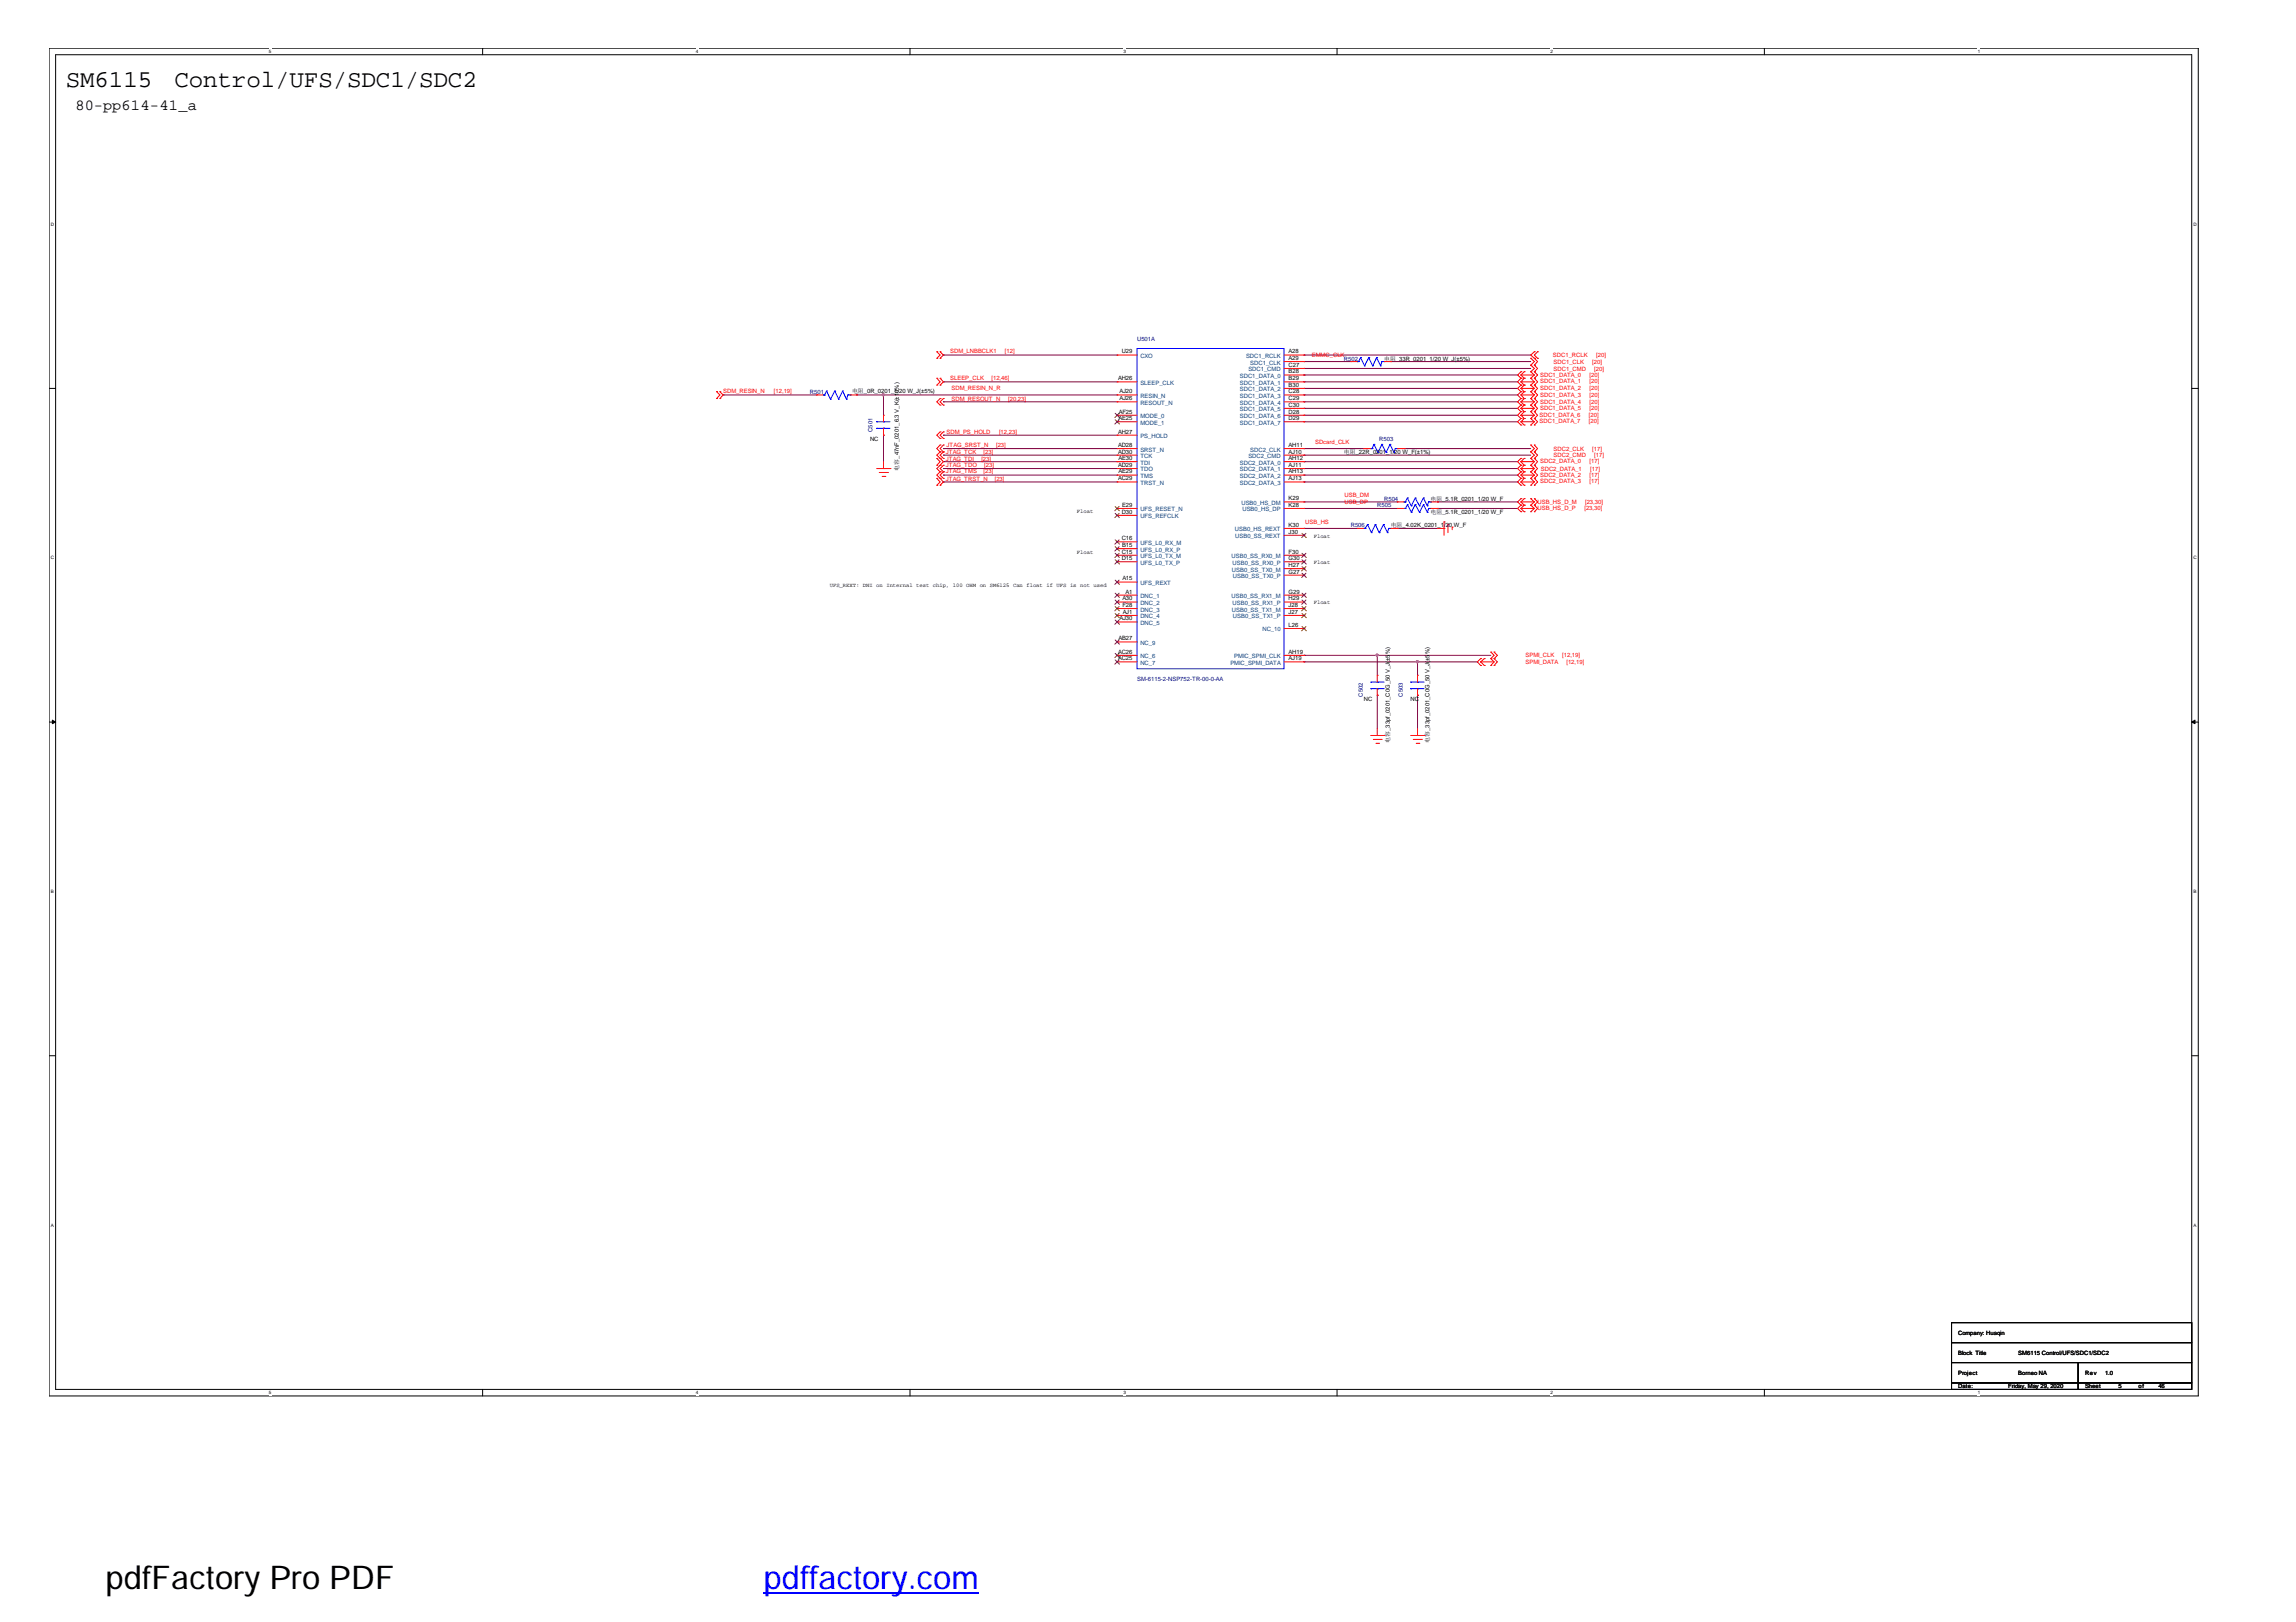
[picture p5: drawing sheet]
<svg xmlns="http://www.w3.org/2000/svg" width="297mm" height="210mm" viewBox="0 0 297 210" stroke-linecap="round" stroke-linejoin="round" font-family="sans-serif">
<defs><g id="words">
<text font-size="4.2" x="13.6" y="205.6">pdfFactory Pro PDF</text>
<text font-size="4.2" fill="#00f" x="98.8" y="205.6">pdffactory.com</text>
<g font-size="3.1">
<text x="8.5" y="11.3">SM6115</text>
<text x="22.6" y="11.3">Control/UFS/SDC1/SDC2</text>
</g>
<text font-size="2" x="9.8" y="14.3">80-pp614-41_a</text>
<g font-size=".8" fill="#f00">
<text x="122.9" y="45.6">SDM_LNBBCLK1</text>
<text x="130" y="45.6">[12]</text>
<text x="169.7" y="46.2">EMMC_CLK</text>
<text x="200.9" y="46.2">SDC1_RCLK</text>
<text x="201" y="47.1">SDC1_CLK</text>
<text x="201" y="48">SDC1_CMD</text>
<text x="206" y="47.1">[20]</text>
<text x="206.2" y="48">[20]</text>
<text x="206.5" y="46.2">[20]</text>
<text x="93.6" y="50.8">SDM_RESIN_N</text>
<text x="100.1" y="50.8">[12,19]</text>
<text x="122.9" y="49.2">SLEEP_CLK</text>
<text x="123.1" y="50.5">SDM_RESIN_N_R</text>
<text x="123.1" y="51.8">SDM_RESOUT_N</text>
<text x="128.3" y="49.2">[12,46]</text>
<text x="130.4" y="51.8">[20,23]</text>
<text x="199.2" y="53.9">SDC1_DATA_6</text>
<text x="199.3" y="48.7">SDC1_DATA_0</text>
<text x="199.3" y="49.6">SDC1_DATA_1</text>
<text x="199.3" y="50.5">SDC1_DATA_2</text>
<text x="199.3" y="51.3">SDC1_DATA_3</text>
<text x="199.3" y="52.3">SDC1_DATA_4</text>
<text x="199.3" y="53.1">SDC1_DATA_5</text>
<text x="205.6" y="53.9">[20]</text>
<text x="205.7" y="48.7">[20]</text>
<text x="205.7" y="49.6">[20]</text>
<text x="205.7" y="50.5">[20]</text>
<text x="205.7" y="51.3">[20]</text>
<text x="205.7" y="52.3">[20]</text>
<text x="205.7" y="53.1">[20]</text>
<text x="122.4" y="58.7">JTAG_TCK</text>
<text x="122.4" y="59.6">JTAG_TDI</text>
<text x="122.5" y="56.1">SDM_PS_HOLD</text>
<text x="122.5" y="57.8">JTAG_SRST_N</text>
<text x="127" y="59.6">[23]</text>
<text x="127.3" y="58.7">[23]</text>
<text x="128.9" y="57.8">[23]</text>
<text x="129.2" y="56.1">[12,23]</text>
<text x="170.1" y="57.5">SDcard_CLK</text>
<text x="199.2" y="54.8">SDC1_DATA_7</text>
<text x="199.3" y="60">SDC2_DATA_0</text>
<text x="201" y="58.3">SDC2_CLK</text>
<text x="201" y="59.2">SDC2_CMD</text>
<text x="205.6" y="54.8">[20]</text>
<text x="205.7" y="60">[17]</text>
<text x="206" y="58.3">[17]</text>
<text x="206.2" y="59.2">[17]</text>
<text x="122.4" y="60.4">JTAG_TDO</text>
<text x="122.4" y="61.3">JTAG_TMS</text>
<text x="122.4" y="62.2">JTAG_TRST_N</text>
<text x="127.3" y="61.3">[23]</text>
<text x="127.3" y="60.4">[23]</text>
<text x="128.7" y="62.2">[23]</text>
<text x="173.9" y="64.4">USB_DM</text>
<text x="173.9" y="65.2">USB_DP</text>
<text x="198.9" y="65.2">USB_HS_D_M</text>
<text x="199.3" y="61.8">SDC2_DATA_2</text>
<text x="199.3" y="62.5">SDC2_DATA_3</text>
<text x="199.3" y="60.9">SDC2_DATA_1</text>
<text x="205.1" y="65.2">[23,30]</text>
<text x="205.7" y="61.8">[17]</text>
<text x="205.7" y="62.5">[17]</text>
<text x="205.7" y="60.9">[17]</text>
<text x="168.9" y="67.8">USB_HS</text>
<text x="198.9" y="66">USB_HS_D_P</text>
<text x="205" y="66">[23,30]</text>
<text x="197.4" y="85">SPMI_CLK</text>
<text x="197.4" y="86">SPMI_DATA</text>
<text x="202.1" y="85">[12,19]</text>
<text x="202.6" y="86">[12,19]</text>
</g>
<g font-size=".8">
<text x="145.1" y="45.7">U29</text>
<text x="166.7" y="45.7">A28</text>
<text x="166.7" y="46.6">A29</text>
<text x="166.7" y="47.5">C27</text>
<text x="179.1" y="46.7">电阻_33R_0201_1/20 W_J(±5%)</text>
<text x="110.2" y="50.8">电阻_0R_0201_1/20 W_J(±5%)</text>
<text x="144.7" y="49.2">AH26</text>
<text x="144.7" y="53.5">AF25</text>
<text x="144.8" y="50.9">AJ20</text>
<text x="144.8" y="51.8">AJ26</text>
<text x="166.7" y="48.3">B28</text>
<text x="166.7" y="49.2">B29</text>
<text x="166.7" y="50.1">B30</text>
<text x="166.7" y="50.9">C28</text>
<text x="166.7" y="51.8">C29</text>
<text x="166.7" y="52.6">C30</text>
<text x="166.7" y="53.5">D28</text>
<text x="112.6" y="57">NC</text>
<text x="144.7" y="56.1">AH27</text>
<text x="144.7" y="57.8">AD28</text>
<text x="144.7" y="58.7">AD30</text>
<text x="144.7" y="54.4">AE25</text>
<text x="144.7" y="59.5">AE30</text>
<text x="166.7" y="57.8">AH11</text>
<text x="166.7" y="58.7">AJ10</text>
<text x="166.7" y="59.5">AH12</text>
<text x="166.7" y="54.4">D29</text>
<text x="173.9" y="58.8">电阻_22R_0201_1/20 W_F(±1%)</text>
<text x="116.3" y="60.9" transform="rotate(-90 116.3 60.9)">电容_47nF_0201_6.3 V_K(±10%)</text>
<text x="144.7" y="60.4">AD29</text>
<text x="144.7" y="62.2">AC29</text>
<text x="144.7" y="61.3">AE29</text>
<text x="145.2" y="65.6">E29</text>
<text x="166.7" y="64.7">K29</text>
<text x="166.7" y="60.4">AJ11</text>
<text x="166.7" y="61.3">AH13</text>
<text x="166.7" y="62.2">AJ13</text>
<text x="166.7" y="65.6">K28</text>
<text x="185.1" y="64.8">电阻_5.1R_0201_1/20 W_F</text>
<text x="145.1" y="66.5">D30</text>
<text x="145.1" y="69.9">C16</text>
<text x="145.1" y="71.6">C15</text>
<text x="145.2" y="70.8">B15</text>
<text x="166.7" y="71.6">F30</text>
<text x="166.7" y="68.2">K30</text>
<text x="166.7" y="69.1">J30</text>
<text x="179.9" y="68.3">电阻_4.02K_0201_1/20 W_F</text>
<text x="185.1" y="66.5">电阻_5.1R_0201_1/20 W_F</text>
<text x="145.1" y="72.5">D15</text>
<text x="145.2" y="75.1">A15</text>
<text x="145.2" y="77.7">A30</text>
<text x="145.6" y="76.8">A1</text>
<text x="166.7" y="76.8">G29</text>
<text x="166.7" y="77.7">H29</text>
<text x="166.7" y="72.5">G30</text>
<text x="166.7" y="73.4">H27</text>
<text x="166.7" y="74.2">G27</text>
<text x="144.7" y="82.9">AB27</text>
<text x="144.8" y="80.3">AJ30</text>
<text x="145.2" y="78.5">F28</text>
<text x="145.2" y="79.4">AJ1</text>
<text x="166.7" y="81.1">L26</text>
<text x="166.7" y="78.5">J28</text>
<text x="166.7" y="79.4">J27</text>
<text x="144.7" y="84.6">AC26</text>
<text x="144.7" y="85.4">AC25</text>
<text x="166.7" y="85.4">AJ19</text>
<text x="166.7" y="84.6">AH19</text>
<text x="179.8" y="85.5" transform="rotate(-90 179.8 85.5)">±5%)</text>
<text x="185" y="85.5" transform="rotate(-90 185 85.5)">±5%)</text>
<text x="176.4" y="90.7">NC</text>
<text x="182.5" y="90.7">NC</text>
<text x="179.8" y="96.1" transform="rotate(-90 179.8 96.1)">电容_33pf_0201_C0G_50 V_J(</text>
<text x="185" y="96.1" transform="rotate(-90 185 96.1)">电容_33pf_0201_C0G_50 V_J(</text>
<text x="253.3" y="172.7">Company: Huaqin</text>
<text x="253.3" y="175.4">Block Title</text>
<text x="253.3" y="177.9">Project</text>
<text x="253.3" y="179.7">Date:</text>
<text x="259.8" y="179.7">Friday, May 29, 2020</text>
<text x="261.1" y="177.9">Borneo NA</text>
<text x="261.1" y="175.4">SM6115 Control/UFS/SDC1/SDC2</text>
<text x="269.7" y="177.9">Rev</text>
<text x="269.7" y="179.7">Sheet</text>
<text x="272.3" y="177.9">1.0</text>
<text x="274.1" y="179.7">5</text>
<text x="276.6" y="179.7">of</text>
<text x="279.2" y="179.7">46</text>
</g>
<g font-size=".8" fill="#000080">
<text x="147.1" y="44.1">U501A</text>
<text x="173.9" y="46.7">R502</text>
<text x="104.8" y="51">R501</text>
<text x="112.9" y="55.9" transform="rotate(-90 112.9 55.9)">C501</text>
<text x="178.4" y="57">R503</text>
<text x="178.2" y="65.7">R505</text>
<text x="179.1" y="64.8">R504</text>
<text x="174.8" y="68.3">R506</text>
<text x="147.1" y="88.1">SM-6115-2-NSP752-TR-00-0-AA</text>
<text x="176.3" y="90.1" transform="rotate(-90 176.3 90.1)">C502</text>
<text x="181.5" y="90.1" transform="rotate(-90 181.5 90.1)">C503</text>
</g>
<g font-size=".8" fill="#004080">
<text x="147.5" y="46.3">CXO</text>
<text x="161.2" y="46.3">SDC1_RCLK</text>
<text x="161.8" y="47.2">SDC1_CLK</text>
<text x="147.5" y="49.8">SLEEP_CLK</text>
<text x="147.5" y="51.5">RESIN_N</text>
<text x="147.5" y="52.4">RESOUT_N</text>
<text x="160.4" y="48.9">SDC1_DATA_0</text>
<text x="160.4" y="49.8">SDC1_DATA_1</text>
<text x="160.4" y="50.6">SDC1_DATA_2</text>
<text x="160.4" y="51.5">SDC1_DATA_3</text>
<text x="160.4" y="52.4">SDC1_DATA_4</text>
<text x="160.4" y="53.2">SDC1_DATA_5</text>
<text x="161.5" y="48.1">SDC1_CMD</text>
<text x="147.5" y="54.1">MODE_0</text>
<text x="147.5" y="55">MODE_1</text>
<text x="147.5" y="56.7">PS_HOLD</text>
<text x="147.5" y="58.4">SRST_N</text>
<text x="147.5" y="59.3">TCK</text>
<text x="160.4" y="54.1">SDC1_DATA_6</text>
<text x="160.4" y="55">SDC1_DATA_7</text>
<text x="161.5" y="59.3">SDC2_CMD</text>
<text x="161.8" y="58.4">SDC2_CLK</text>
<text x="147.5" y="60.1">TDI</text>
<text x="147.5" y="61">TDO</text>
<text x="147.5" y="61.9">TMS</text>
<text x="147.5" y="62.8">TRST_N</text>
<text x="160.4" y="60.1">SDC2_DATA_0</text>
<text x="160.4" y="61">SDC2_DATA_1</text>
<text x="160.4" y="61.9">SDC2_DATA_2</text>
<text x="160.4" y="62.8">SDC2_DATA_3</text>
<text x="160.6" y="65.3">USB0_HS_DM</text>
<text x="147.5" y="66.2">UFS_RESET_N</text>
<text x="147.5" y="67.1">UFS_REFCLK</text>
<text x="147.5" y="70.5">UFS_L0_RX_M</text>
<text x="147.5" y="71.4">UFS_L0_RX_P</text>
<text x="159.8" y="68.8">USB0_HS_REXT</text>
<text x="159.8" y="69.7">USB0_SS_REXT</text>
<text x="160.7" y="66.2">USB0_HS_DP</text>
<text x="147.5" y="75.7">UFS_REXT</text>
<text x="147.5" y="77.4">DNC_1</text>
<text x="147.5" y="72.2">UFS_L0_TX_M</text>
<text x="147.5" y="73.1">UFS_L0_TX_P</text>
<text x="159.3" y="77.4">USB0_SS_RX1_M</text>
<text x="159.3" y="72.2">USB0_SS_RX0_M</text>
<text x="159.4" y="74">USB0_SS_TX0_M</text>
<text x="159.5" y="73.1">USB0_SS_RX0_P</text>
<text x="159.5" y="74.8">USB0_SS_TX0_P</text>
<text x="147.5" y="83.5">NC_9</text>
<text x="147.5" y="78.3">DNC_2</text>
<text x="147.5" y="79.1">DNC_3</text>
<text x="147.5" y="80">DNC_4</text>
<text x="147.5" y="80.9">DNC_5</text>
<text x="159.4" y="79.1">USB0_SS_TX1_M</text>
<text x="159.5" y="78.3">USB0_SS_RX1_P</text>
<text x="159.5" y="80">USB0_SS_TX1_P</text>
<text x="163.3" y="81.7">NC_10</text>
<text x="147.5" y="85.2">NC_6</text>
<text x="147.5" y="86">NC_7</text>
<text x="159.2" y="86">PMIC_SPMI_DATA</text>
<text x="159.7" y="85.2">PMIC_SPMI_CLK</text>
</g>
<g font-size=".7">
<text x="139.3" y="71.6">Float</text>
<text x="139.3" y="66.4">Float</text>
<text x="170" y="69.6">Float</text>
<text x="107.4" y="76">UFS_REXT: DNI on Internal test chip, 100 OHM on SM6125 Can float if UFS is not used</text>
<text x="170" y="73">Float</text>
<text x="170" y="78.2">Float</text>
</g>
<g font-size=".6">
<text x="34.8" y="6.9">5</text>
<text x="90" y="6.9">4</text>
<text x="145.3" y="6.9">3</text>
<text x="200.6" y="6.9">2</text>
<text x="255.9" y="6.9">1</text>
<text x="6.6" y="29.2">D</text>
<text x="283.8" y="29.2">D</text>
<text x="6.6" y="72.4">C</text>
<text x="283.8" y="72.4">C</text>
<text x="6.6" y="115.6">B</text>
<text x="283.8" y="115.6">B</text>
<text x="6.6" y="158.8">A</text>
<text x="283.8" y="158.8">A</text>
<text x="34.8" y="180.4">5</text>
<text x="90" y="180.4">4</text>
<text x="145.3" y="180.4">3</text>
<text x="200.6" y="180.4">2</text>
<text x="255.9" y="180.4">1</text>
</g>
</g></defs>
<path d="M6.3 6.2h278.1v174.5h-278.1zM7.2 7.1h276.3v172.7h-276.3z" fill="none" stroke="#000" stroke-width=".13"/>
<g fill="#fff">
<path d="M34.8 6.3h.3v.7h-.3z"/>
<path d="M34.8 179.9h.3v.7h-.3z"/>
</g>
<path d="M62.4 6.2v.9M62.4 179.8v.9" fill="none" stroke="#000" stroke-width=".13"/>
<g fill="#fff">
<path d="M90 6.3h.3v.7h-.3z"/>
<path d="M90 179.9h.3v.7h-.3z"/>
</g>
<path d="M117.7 6.2v.9M117.7 179.8v.9" fill="none" stroke="#000" stroke-width=".13"/>
<g fill="#fff">
<path d="M145.3 6.3h.3v.7h-.3z"/>
<path d="M145.3 179.9h.3v.7h-.3z"/>
</g>
<path d="M173 6.2v.9M173 179.8v.9" fill="none" stroke="#000" stroke-width=".13"/>
<g fill="#fff">
<path d="M200.6 6.3h.3v.7h-.3z"/>
<path d="M200.6 179.9h.3v.7h-.3z"/>
</g>
<path d="M228.3 6.2v.9M228.3 179.8v.9" fill="none" stroke="#000" stroke-width=".13"/>
<g fill="#fff">
<path d="M255.9 6.3h.3v.7h-.3z"/>
<path d="M255.9 179.9h.3v.7h-.3z"/>
<path d="M6.6 28.7h.3v.7h-.3z"/>
<path d="M283.8 28.7h.3v.7h-.3z"/>
<path d="M6.6 71.9h.3v.6h-.3z"/>
<path d="M283.8 71.9h.3v.6h-.3z"/>
</g>
<path d="M6.3 50.3h.9M283.5 50.3h.9" fill="none" stroke="#000" stroke-width=".13"/>
<g fill="#fff">
<path d="M6.6 115h.3v.7h-.3z"/>
<path d="M283.8 115h.3v.7h-.3z"/>
</g>
<path d="M6.3 93.4h.9M283.5 93.4h.9" fill="none" stroke="#000" stroke-width=".13"/>
<g fill="#000" stroke="#000" stroke-width=".13">
<path d="M6.8 93.2l.4 .2-.4 .3z" fill-rule="evenodd"/>
<path d="M283.5 93.4l.5-.2v.5z" fill-rule="evenodd"/>
</g>
<g fill="#fff">
<path d="M6.6 158.2h.3v.7h-.3z"/>
<path d="M283.8 158.2h.3v.7h-.3z"/>
</g>
<path d="M6.3 136.6h.9M283.5 136.6h.9M252.5 171.2h31v2.6h-31zM252.5 173.8h31v2.5h-31zM252.5 176.3h16.4v2.7h-16.4zM252.5 179h16.4v.8h-16.4zM268.9 179h14.6v.8h-14.6zM268.9 176.3h14.6v2.7h-14.6z" fill="none" stroke="#000" stroke-width=".13"/>
<g fill="none" stroke="#800040" stroke-width=".13">
<path d="M93.6 51.1h.1M93.6 51.1h12.1M110.8 51.1h.1M110.8 51.1h33.7M114.3 51.1h.1M114.3 56.3h.1M114.3 51.1v2.6M114.3 56.3v3.4M122 45.9h.1M122 49.4h.1M122 52h.1M122 56.3h.1"/>
<path d="M122 58.1h.1M122 58.9h.1M122 59.7h.1M122 45.9h22.5M122 49.4h22.5M122 52h22.5M122 58.1h22.5M122 58.9h22.5M122 59.7h22.5M122 56.3h22.5M168.7 58.1h.1M168.7 58.9h.1"/>
<path d="M168.7 59.7h.1M168.7 45.9h.1M168.7 46.8h.1M168.7 47.7h.1M168.7 48.5h.1M168.7 49.4h.1M168.7 50.3h.1M168.7 51.1h.1M168.7 52h.1M168.7 52.8h.1M168.7 53.7h.1M168.7 54.6h.1"/>
<path d="M168.7 45.9h29.3M168.7 49.4h27.6M168.7 51.1h27.6M168.7 52h27.6M168.7 58.1h7.7M168.7 58.9h29.3M168.7 59.7h27.6M168.7 46.8h6.1M168.7 47.7h29.3M168.7 48.5h27.6M168.7 50.3h27.6M168.7 52.8h27.6"/>
<path d="M168.7 53.7h27.6M168.7 54.6h27.6M179.9 46.8h.1M179.9 46.8h18.1M181.7 58.1h.1M181.7 58.1h16.3M122 60.6h.1M122 61.5h.1M122 62.4h.1M122 60.6h22.5M122 61.5h22.5M122 62.4h22.5"/>
<path d="M168.7 60.6h.1M168.7 61.5h.1M168.7 62.4h.1M168.7 65h.1M168.7 65.8h.1M168.7 68.4h.1M168.7 60.6h27.6M168.7 61.5h27.6M168.7 62.4h27.6M168.7 65h12.1M168.7 65.8h12.1M168.7 68.4h6.9"/>
<path d="M180.8 68.4h.1M180.8 68.4h5.2M186 65h.1M186 65.8h.1M186 65h10.3M186 65.8h10.3M168.7 84.8h.1M168.7 85.7h.1M168.7 84.8h24.2M168.7 85.7h22.4M178.2 84.8h.1M178.2 90h.1"/>
<path d="M178.2 84.8v2.6M178.2 90v4.3M183.4 85.7h.1M183.4 90h.1M183.4 85.7v1.7M183.4 90v4.3"/>
</g>
<g fill="#f0f" stroke="#f0f" stroke-width=".13">
<path d="M114.2 51h.2v.2h-.2z" fill-rule="evenodd"/>
<path d="M178 84.7h.3v.2h-.3z" fill-rule="evenodd"/>
<path d="M183.3 85.5h.2v.2h-.2z" fill-rule="evenodd"/>
<path d="M114.2 51h.2v.2h-.2z" fill-rule="evenodd"/>
<path d="M178 84.7h.3v.2h-.3z" fill-rule="evenodd"/>
<path d="M183.3 85.5h.2v.2h-.2z" fill-rule="evenodd"/>
</g>
<g fill="none" stroke="#f00" stroke-width=".13">
<path d="M92.7 51.6h.1M92.7 50.7h.1M92.7 50.7l.4 .4-.4 .5M93.1 50.7h.1M93.1 51.6h.1M93.1 50.7l.5 .4-.5 .5M105.7 51.1h.1M105.7 51.1h.8M110 51.1h.8M110.8 51.1h.1M114.3 53.7h.1M114.3 56.3h.1"/>
<path d="M114.3 53.7v.9M114.3 55.4v.9M114.3 59.7v.9M121.2 46.4h.1M121.2 45.5h.1M121.2 49.8h.1M121.2 49h.1M121.2 59.3h.1M121.2 45.5l.4 .4-.4 .5M121.2 49l.4 .4-.4 .4M121.2 59.3l.4 .4-.4 .5M121.6 45.5h.1"/>
<path d="M121.6 46.4h.1M121.6 49h.1M121.6 49.8h.1M121.6 51.6h.1M121.6 52.4h.1M121.6 55.9h.1M121.6 56.7h.1M121.6 57.6h.1M121.6 58.5h.1M121.6 59.3h.1M121.6 45.5l.4 .4-.4 .5M121.6 49l.4 .4-.4 .4"/>
<path d="M121.6 51.6l-.4 .4 .4 .4M121.6 55.9l-.4 .4 .4 .4M121.6 57.6l-.4 .5 .4 .4M121.6 58.5l-.4 .4 .8 .8-.4 .5M122 51.6h.1M122 52.4h.1M122 55.9h.1M122 56.7h.1M122 57.6h.1M122 58.5h.1M122 59.3h.1M122 51.6l-.4 .4 .4 .4"/>
<path d="M122 55.9l-.4 .4 .4 .4M122 57.6l-.4 .5 .4 .4M122 58.5l-.4 .4 .4 .4M144.5 45.9h.1M144.5 49.4h.1M144.5 51.1h.1M144.5 52h.1M144.5 53.7h.1M144.5 54.6h.1M144.5 56.3h.1M144.5 58.1h.1M144.5 58.9h.1"/>
<path d="M144.5 59.7h.1M144.5 59.7h2.6M144.5 49.4h2.6M144.5 51.1h2.6M144.5 52h2.6M144.5 53.7h2.6M144.5 54.6h2.6M144.5 45.9h2.6M144.5 56.3h2.6M144.5 58.1h2.6M144.5 58.9h2.6M166.1 59.7h2.6"/>
<path d="M166.1 48.5h2.6M166.1 49.4h2.6M166.1 50.3h2.6M166.1 51.1h2.6M166.1 52h2.6M166.1 52.8h2.6M166.1 53.7h2.6M166.1 54.6h2.6M166.1 46.8h2.6M166.1 45.9h2.6M166.1 58.1h2.6M166.1 58.9h2.6"/>
<path d="M166.1 47.7h2.6M168.7 58.1h.1M168.7 58.9h.1M168.7 59.7h.1M168.7 45.9h.1M168.7 46.8h.1M168.7 47.7h.1M168.7 48.5h.1M168.7 49.4h.1M168.7 50.3h.1M168.7 51.1h.1M168.7 52h.1"/>
<path d="M168.7 52.8h.1M168.7 53.7h.1M168.7 54.6h.1M174.8 46.8h.1M174.8 46.8h.8M176.4 58.1h.1M176.4 58.1h.9M179.1 46.8h.8M179.9 46.8h.1M180.8 58.1h.9M181.7 58.1h.1M196.8 59.3h.1"/>
<path d="M196.8 59.7h.1M196.8 49h.1M196.8 48.1h.1M196.8 48.5h.1M196.8 49.8h.1M196.8 49.4h.1M196.8 50.7h.1M196.8 50.3h.1M196.8 51.6h.1M196.8 51.1h.1M196.8 52.4h.1M196.8 52h.1"/>
<path d="M196.8 53.3h.1M196.8 52.8h.1M196.8 54.2h.1M196.8 53.7h.1M196.8 55h.1M196.8 54.6h.1M196.8 59.3l-.5 .4 .5 .5M196.8 59.7l.4 .5M196.8 59.7h1.7M196.8 50.7l-.5 .4 .5 .5M196.8 48.1l-.5 .4 .5 .5M196.8 48.5l.4 .5"/>
<path d="M196.8 48.5h1.7M196.8 51.6l-.5 .4 .5 .4M196.8 49l-.5 .4 .5 .4M196.8 49.4l.4 .4M196.8 49.4h1.7M196.8 52.4l-.5 .4 .5 .5M196.8 49.8l-.5 .5 .5 .4M196.8 50.3l.4 .4M196.8 50.3h1.7M196.8 51.1l.4 .5M196.8 51.1h1.7M196.8 54.2l-.5 .4 .5 .4"/>
<path d="M196.8 52l.4 .4M196.8 52h1.7M196.8 52.8l.4 .5M196.8 52.8h1.7M196.8 53.3l-.5 .4 .5 .5M196.8 53.7l.4 .5M196.8 53.7h1.7M196.8 54.6l.4 .4M196.8 54.6h1.7M197.2 59.3h.1M197.2 48.1h.1M197.2 49h.1"/>
<path d="M197.2 49.8h.1M197.2 50.7h.1M197.2 51.6h.1M197.2 52.4h.1M197.2 53.3h.1M197.2 54.2h.1M197.2 55h.1M197.2 59.3l-.4 .4M197.2 48.1l-.4 .4M197.2 49l-.4 .4M197.2 49.8l-.4 .5M197.2 52.4l-.4 .4"/>
<path d="M197.2 50.7l-.4 .4M197.2 51.6l-.4 .4M197.2 53.3l-.4 .4M197.2 54.2l-.4 .4M198 57.6h.1M198 58.5h.1M198 59.3h.1M198 48.1h.1M198 49h.1M198 49.8h.1M198 50.7h.1M198 51.6h.1"/>
<path d="M198 52.4h.1M198 53.3h.1M198 54.2h.1M198 55h.1M198 46.4h.1M198 47.3h.1M198 57.6l.5 .5-.5 .4M198 59.3l.5 .4M198 48.1l.5 .4M198 46.4l.5 .4-.5 .5M198 49l.5 .4M198 49.8l.5 .5"/>
<path d="M198 50.7l.5 .4M198 51.6l.5 .4M198 53.3l.5 .4M198 52.4l.5 .4M198 54.2l.5 .4M198 47.3l.5 .4-.5 .4M198 58.5l.5 .4-.5 .4M198.5 57.6h.1M198.5 58.5h.1M198.5 59.3h.1M198.5 45.5h.1M198.5 46.4h.1"/>
<path d="M198.5 48.1h.1M198.5 49h.1M198.5 49.8h.1M198.5 50.7h.1M198.5 51.6h.1M198.5 52.4h.1M198.5 53.3h.1M198.5 54.2h.1M198.5 55h.1M198.5 47.3h.1M198.5 57.6l.4 .5-.4 .4M198.5 59.3l.4 .4-.4 .5"/>
<path d="M198.5 59.7l-.5 .5M198.5 58.5l.4 .4-.4 .4M198.5 45.5l-.5 .4 .5 .5M198.5 48.1l.4 .4-.4 .5M198.5 48.5l-.5 .5M198.5 50.7l.4 .4-.4 .5M198.5 49l.4 .4-.4 .4M198.5 49.4l-.5 .4M198.5 51.6l.4 .4-.4 .4M198.5 49.8l.4 .5-.4 .4M198.5 50.3l-.5 .4M198.5 52.4l.4 .4-.4 .5"/>
<path d="M198.5 47.3l.4 .4-.4 .4M198.5 51.1l-.5 .5M198.5 52l-.5 .4M198.5 54.2l.4 .4-.4 .4M198.5 52.8l-.5 .5M198.5 53.3l.4 .4-.4 .5M198.5 53.7l-.5 .5M198.5 54.6l-.5 .4M198.5 46.4l.4 .4-.4 .5M198.9 46.4h.1M198.9 45.5h.1M198.9 45.5l-.4 .4 .4 .5"/>
<path d="M113.4 60.6h1.7M113.7 61.1h1.1M114.1 61.7h.4M114.3 60.6h.1M114.5 61.7h.1M114.8 61.1h.1M115.1 60.6h.1M121.2 60.2h.1M121.2 61.9h.1M121.2 62.8h.1M121.2 61.9l.4 .5-.4 .4M121.6 60.2h.1"/>
<path d="M121.6 61.1h.1M121.6 61.9h.1M121.6 62.8h.1M121.6 60.2l-.4 .4 .4 .5M121.6 61.1l-.4 .4 .4 .4M121.6 61.9l.4 .5-.4 .4M122 60.2h.1M122 61.1h.1M122 61.9h.1M122 60.2l-.4 .4 .4 .5M122 61.1l-.4 .4 .4 .4M144.5 65.8h.1"/>
<path d="M144.5 66.7h.1M144.5 75.3h.1M144.5 77h.1M144.5 77.9h.1M144.5 78.8h.1M144.5 79.6h.1M144.5 70.1h.1M144.5 71h.1M144.5 71.9h.1M144.5 72.7h.1M144.5 60.6h.1M144.5 61.5h.1"/>
<path d="M144.5 62.4h.1M144.5 60.6h2.6M144.5 61.5h2.6M144.5 62.4h2.6M144.5 65.8h2.6M144.5 66.7h2.6M144.5 75.3h2.6M144.5 77h2.6M144.5 77.9h2.6M144.5 78.8h2.6M144.5 79.6h2.6M144.5 70.1h2.6"/>
<path d="M144.5 71h2.6M144.5 71.9h2.6M144.5 72.7h2.6M166.1 60.6h2.6M166.1 68.4h2.6M166.1 61.5h2.6M166.1 62.4h2.6M166.1 65h2.6M166.1 65.8h2.6M166.1 77h2.6M166.1 77.9h2.6M166.1 78.8h2.6"/>
<path d="M166.1 79.6h2.6M166.1 71.9h2.6M166.1 72.7h2.6M166.1 73.6h2.6M166.1 74.4h2.6M166.1 69.3h2.6M168.7 77h.1M168.7 77.9h.1M168.7 78.8h.1M168.7 79.6h.1M168.7 71.9h.1M168.7 72.7h.1"/>
<path d="M168.7 73.6h.1M168.7 74.4h.1M168.7 68.4h.1M168.7 69.3h.1M168.7 65h.1M168.7 65.8h.1M168.7 60.6h.1M168.7 61.5h.1M168.7 62.4h.1M175.6 68.4h.1M175.6 68.4h.8M179.9 68.4h.9"/>
<path d="M180.8 68.4h.1M180.8 65h.1M180.8 65.8h.1M180.8 65h.9M180.8 65.8h.9M185.1 65h.9M185.1 65.8h.9M186 65h.1M186 65.8h.1M186 68.4h.8M186.8 68.4h.1M186.8 67.5h.1"/>
<path d="M186.8 67.5v1.8M187.3 67.9h.1M187.3 67.9v1M187.9 68.2h.1M187.9 68.2v.4M196.8 60.2h.1M196.8 61.1h.1M196.8 60.6h.1M196.8 61.9h.1M196.8 61.5h.1M196.8 62.8h.1M196.8 62.4h.1"/>
<path d="M196.8 64.5h.1M196.8 65.4h.1M196.8 65h.1M196.8 66.2h.1M196.8 65.8h.1M196.8 60.6h1.7M196.8 60.2l-.5 .4 .5 .5M196.8 60.6l.4 .5M196.8 61.1l-.5 .4 .5 .4M196.8 61.5l.4 .4M196.8 61.5h1.7M196.8 61.9l-.5 .5 .5 .4"/>
<path d="M196.8 62.4l.4 .4M196.8 64.5l-.5 .5 .5 .4M196.8 62.4h1.7M196.8 65l.4 .4M196.8 65h1.7M196.8 65.4l-.5 .4 .5 .4M196.8 65.8l.4 .4M196.8 65.8h1.7M197.2 60.2h.1M197.2 61.1h.1M197.2 61.9h.1M197.2 62.8h.1"/>
<path d="M197.2 65.4h.1M197.2 64.5h.1M197.2 66.2h.1M197.2 61.1l-.4 .4M197.2 60.2l-.4 .4M197.2 61.9l-.4 .5M197.2 64.5l-.4 .5M197.2 65.4l-.4 .4M198 60.2h.1M198 61.1h.1M198 61.9h.1M198 62.8h.1"/>
<path d="M198 64.5h.1M198 65.4h.1M198 66.2h.1M198 61.9l.5 .5M198 60.2l.5 .4M198 61.1l.5 .4M198 64.5l.5 .5M198 65.4l.5 .4M198.5 60.2h.1M198.5 61.1h.1M198.5 61.9h.1M198.5 62.8h.1"/>
<path d="M198.5 65.4h.1M198.5 64.5h.1M198.5 66.2h.1M198.5 60.2l.4 .4-.4 .5M198.5 60.6l-.5 .5M198.5 61.1l.4 .4-.4 .4M198.5 61.5l-.5 .4M198.5 64.5l.4 .5-.4 .4M198.5 61.9l.4 .5-.4 .4M198.5 62.4l-.5 .4M198.5 65l-.5 .4M198.5 65.4l.4 .4-.4 .4"/>
<path d="M198.5 65.8l-.5 .4M144.5 83.1h.1M144.5 84.8h.1M144.5 85.7h.1M144.5 80.5h.1M144.5 85.7h2.6M144.5 83.1h2.6M144.5 84.8h2.6M144.5 80.5h2.6M166.1 85.7h2.6M166.1 84.8h2.6M166.1 81.3h2.6"/>
<path d="M168.7 81.3h.1M168.7 84.8h.1M168.7 85.7h.1M177.3 95.2h1.8M177.7 95.7h1M178 96.2h.4M178.2 95.2h.1M178.2 87.4h.1M178.2 90h.1M178.2 87.4v.9M178.2 89.1v.9M178.2 94.3v.9"/>
<path d="M178.4 96.2h.1M178.7 95.7h.1M179.1 95.2h.1M182.5 95.2h1.7M182.8 95.7h1.1M183.2 96.2h.4M183.4 95.2h.1M183.4 87.4h.1M183.4 90h.1M183.4 87.4v.9M183.4 89.1v.9M183.4 94.3v.9"/>
<path d="M183.6 96.2h.1M183.9 95.7h.1M184.2 95.2h.1M191.6 86.1h.1M191.6 85.2h.1M191.6 85.7h.1M191.6 85.2l-.5 .5 .5 .4M191.6 85.7l.4 .4M191.6 85.7h1.7M192 85.2h.1M192 86.1h.1M192 85.2l-.4 .5"/>
<path d="M192.9 84.4h.1M192.9 85.2h.1M192.9 86.1h.1M192.9 84.4l.4 .4-.4 .4M192.9 85.2l.4 .5M193.3 84.4h.1M193.3 85.2h.1M193.3 86.1h.1M193.3 84.4l.4 .4-.4 .4M193.3 85.2l.4 .5-.4 .4M193.3 85.7l-.4 .4"/>
</g>
<g fill="none" stroke="#00f" stroke-width=".13">
<path d="M106.5 51.1h.1M106.5 51.1h.2M106.7 51.1h.1M106.9 50.6h.1M106.9 50.6l.5 1.1M106.9 50.6l-.2 .5M107.4 51.7h.1M108 50.6h.1M108 50.6l.5 1.1M108 50.6l-.6 1.1M108.5 51.7h.1M109 50.6h.1"/>
<path d="M109 50.6l.5 1.1M109 50.6l-.5 1.1M109.5 51.7h.1M109.7 51.1h.1M109.7 51.1h.3M109.7 51.1l-.2 .6M110 51.1h.1M113.4 54.6h.1M113.4 55.4h.1M113.4 54.6h1.7M113.4 55.4h1.7M114.3 54.6h.1"/>
<path d="M114.3 55.4h.1M147.1 45.1h19v41.4h-19zM175.6 46.8h.1M175.6 46.8h.2M175.8 46.8h.1M176 46.3h.1M176 46.3l.5 1M176 46.3l-.2 .5M176.5 47.3h.1M177.1 46.3h.1M177.1 46.3l.5 1M177.1 46.3l-.6 1"/>
<path d="M177.3 58.1h.1M177.3 58.1h.2M177.5 58.1h.1M177.6 47.3h.1M177.8 57.5h.1M177.8 57.5l.5 1.1M177.8 57.5l-.3 .6M178.1 46.3h.1M178.1 46.3l.5 1M178.1 46.3l-.5 1M178.3 58.6h.1M178.6 47.3h.1"/>
<path d="M178.8 46.8h.1M178.8 57.5h.1M178.8 46.8h.3M178.8 46.8l-.2 .5M178.8 57.5l.5 1.1M178.8 57.5l-.5 1.1M179.1 46.8h.1M179.3 58.6h.1M179.8 57.5h.1M179.8 57.5l.5 1.1M179.8 57.5l-.5 1.1M180.3 58.6h.1"/>
<path d="M180.5 58.1h.1M180.5 58.1h.3M180.5 58.1l-.2 .5M180.8 58.1h.1M176.4 68.4h.1M176.4 68.4h.2M176.6 68.4h.1M176.9 67.9h.1M176.9 67.9l.5 1M176.9 67.9l-.3 .5M177.4 68.9h.1M177.9 67.9h.1"/>
<path d="M177.9 67.9l.5 1M177.9 67.9l-.5 1M178.4 68.9h.1M179 67.9h.1M179 67.9l.5 1M179 67.9l-.6 1M179.5 68.9h.1M179.7 68.4h.1M179.7 68.4h.2M179.7 68.4l-.2 .5M179.9 68.4h.1M181.7 65h.1"/>
<path d="M181.7 65.8h.1M181.8 65h.1M181.8 65.8h.1M182.1 64.4h.1M182.1 65.3h.1M182.1 64.4l.5 1.1M182.1 64.4l-.3 .6M182.1 65.3l.5 1M182.1 65.3l-.3 .5M182.6 65.5h.1M182.6 66.3h.1M183.1 64.4h.1"/>
<path d="M183.1 65.3h.1M183.1 64.4l.5 1.1M183.1 64.4l-.5 1.1M183.1 65.3l.5 1M183.1 65.3l-.5 1M183.6 65.5h.1M183.6 66.3h.1M184.1 64.4h.1M184.1 65.3h.1M184.1 64.4l.6 1.1M184.1 64.4l-.5 1.1M184.1 65.3l.6 1"/>
<path d="M184.1 65.3l-.5 1M184.7 65.5h.1M184.7 66.3h.1M184.8 65h.1M184.8 65.8h.1M184.8 65h.3M184.8 65l-.1 .5M184.8 65.8h.3M184.8 65.8l-.1 .5M185.1 65h.1M185.1 65.8h.1M177.3 88.3h.1"/>
<path d="M177.3 89.1h.1M177.3 88.3h1.8M177.3 89.1h1.8M178.2 88.3h.1M178.2 89.1h.1M182.5 88.3h.1M182.5 89.1h.1M182.5 88.3h1.7M182.5 89.1h1.7M183.4 88.3h.1M183.4 89.1h.1"/>
</g>
<g fill="none" stroke="#804000" stroke-width=".13">
<path d="M144.3 53.5l.5 .5M144.3 54.3l.5 .6M144.8 53.5l-.6 .5M144.8 54.3l-.6 .6M144.3 65.5l.5 .6M144.3 66.4l.5 .6M144.3 75.1l.5 .5M144.3 76.8l.5 .5M144.3 77.7l.5 .5M144.3 78.5l.5 .6M144.3 79.4l.5 .5M144.3 69.9l.5 .5"/>
<path d="M144.3 70.8l.5 .5M144.3 71.6l.5 .6M144.3 72.4l.5 .6M144.8 65.5l-.6 .6M144.8 66.4l-.6 .6M144.8 75.1l-.6 .5M144.8 76.8l-.6 .5M144.8 77.7l-.6 .5M144.8 78.5l-.6 .6M144.8 79.4l-.6 .5M144.8 69.9l-.6 .5M144.8 70.8l-.6 .5"/>
<path d="M144.8 71.6l-.6 .6M144.8 72.4l-.6 .6M168.4 76.8l.6 .5M168.4 77.7l.6 .5M168.4 78.5l.6 .6M168.4 79.4l.6 .5M168.4 71.6l.6 .6M168.4 72.4l.6 .6M168.4 73.3l.6 .6M168.4 74.2l.6 .5M168.4 69l.6 .6M169 76.8l-.6 .5"/>
<path d="M169 77.7l-.6 .5M169 78.5l-.6 .6M169 79.4l-.6 .5M169 71.6l-.6 .6M169 72.4l-.6 .6M169 73.3l-.6 .6M169 74.2l-.6 .5M169 69l-.6 .6M144.3 82.8l.5 .6M144.3 84.6l.5 .5M144.3 85.4l.5 .6M144.3 80.2l.5 .6"/>
<path d="M144.8 82.8l-.6 .6M144.8 84.6l-.6 .5M144.8 85.4l-.6 .6M144.8 80.2l-.6 .6M168.4 81.1l.6 .5M169 81.1l-.6 .5"/>
</g>
<path d="M98.8 206.2h27.8" fill="none" stroke="#00f" stroke-width=".21"/>
<use href="#words"/>
</svg>
